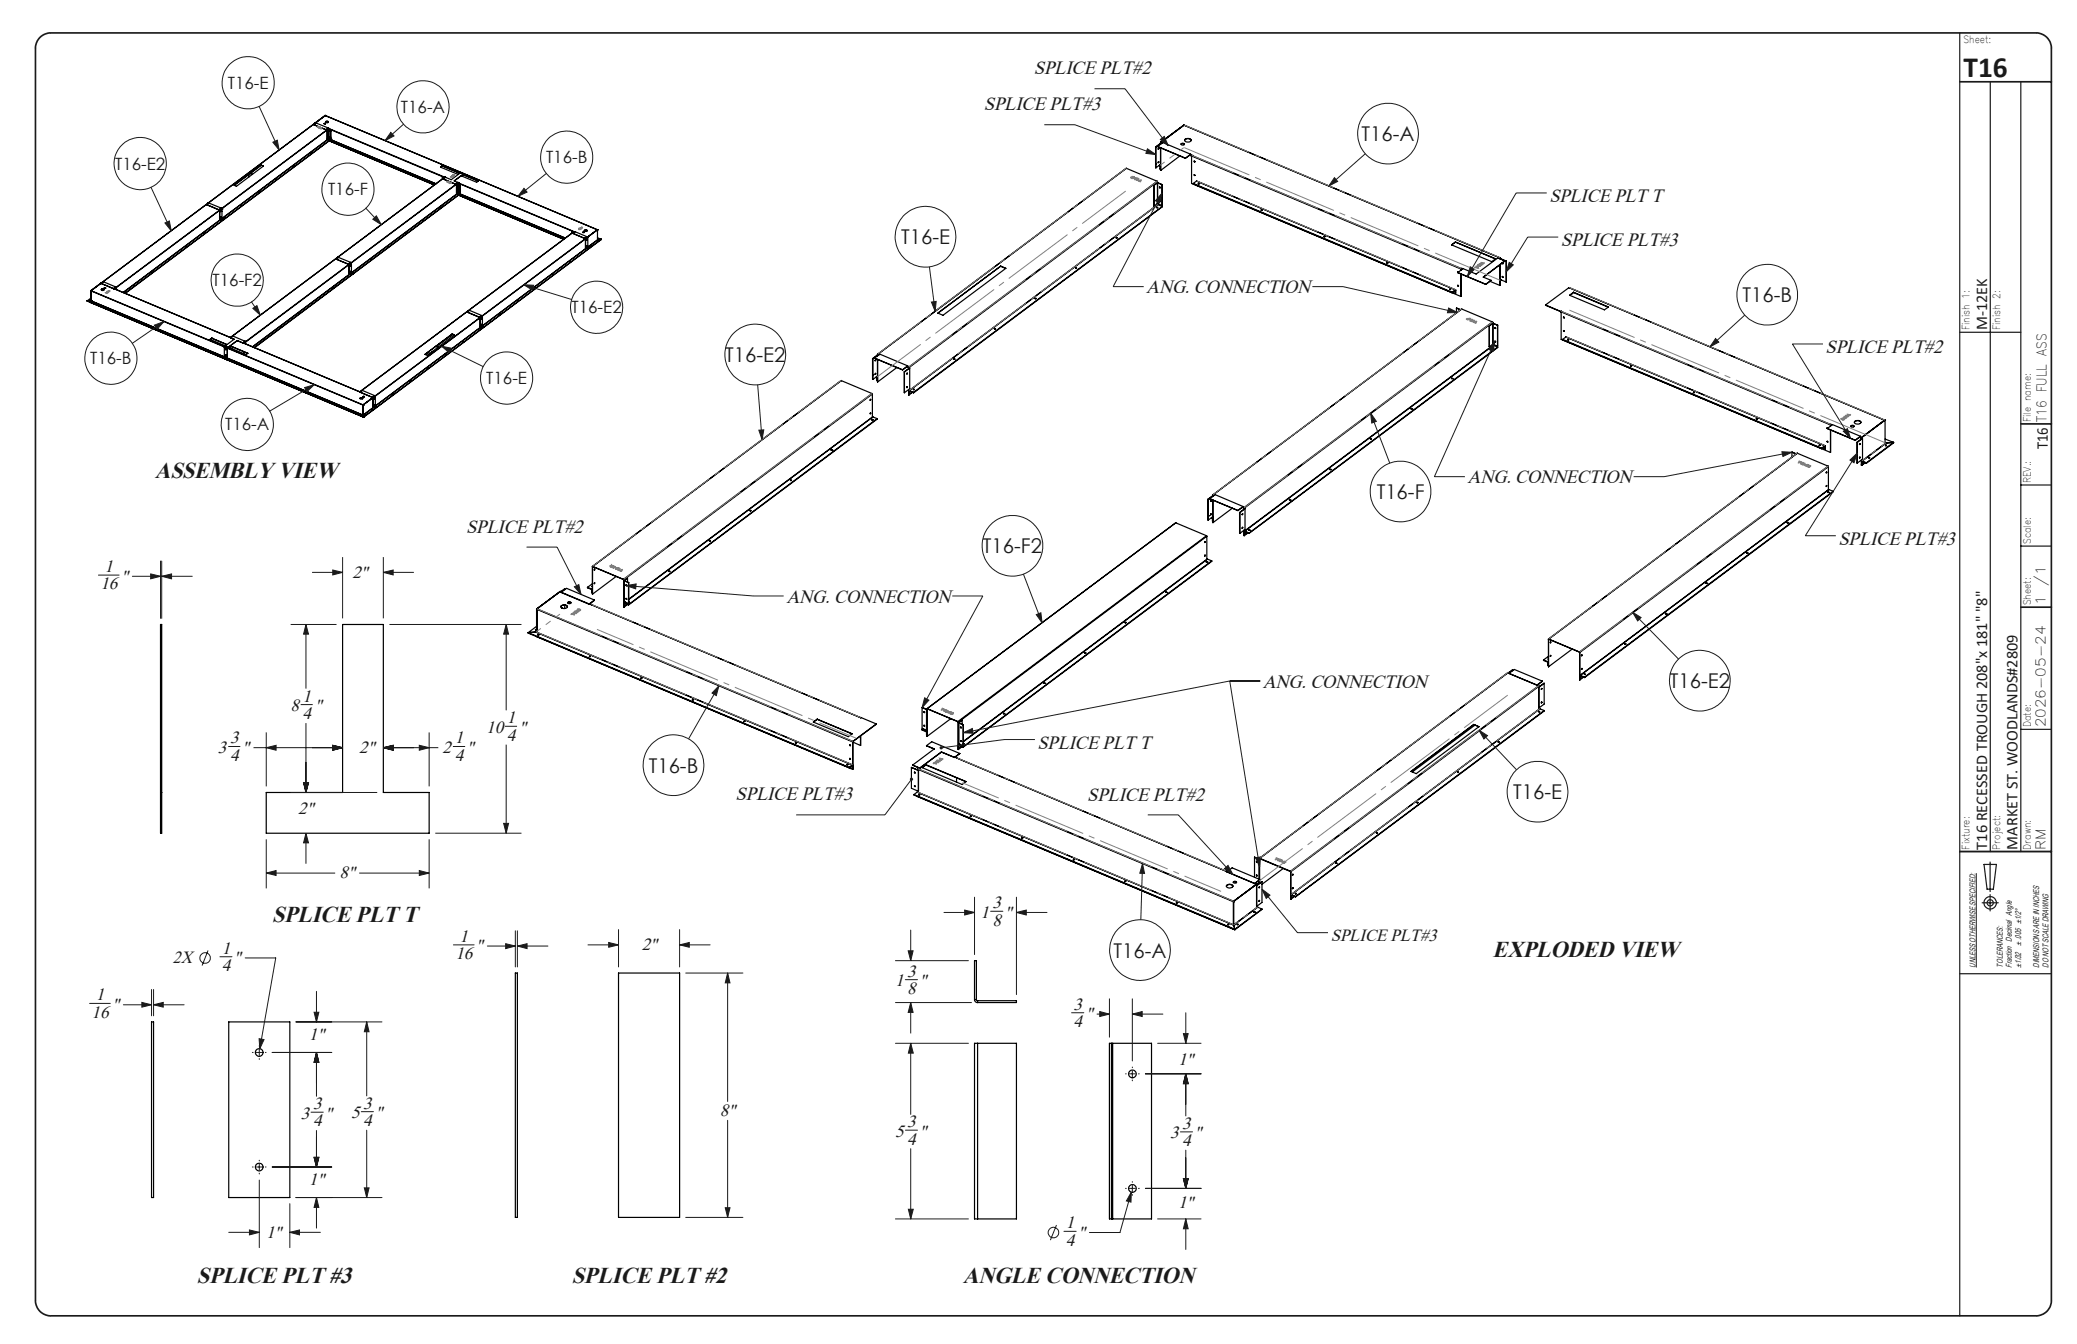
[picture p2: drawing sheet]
<svg xmlns="http://www.w3.org/2000/svg" width="432mm" height="279mm" viewBox="0 0 432 279" stroke-linecap="round" stroke-linejoin="round" font-family="sans-serif">
<defs><g id="words">
<text font-size="6.1" fill="#191924" x="408.2" y="16.1">T16</text>
<g font-size="4.9" fill="#191924">
<text x="32.2" y="99.3">ASSEMBLY VIEW</text>
<text x="56.6" y="191.6">SPLICE PLT T</text>
<text x="310.3" y="199">EXPLODED VIEW</text>
<text x="40.9" y="266.7">SPLICE PLT #3</text>
<text x="118.9" y="266.7">SPLICE PLT #2</text>
<text x="200.2" y="266.7">ANGLE CONNECTION</text>
</g>
<g font-size="4.2" fill="#191924">
<text x="283.1" y="29.3">T16-A</text>
<text x="187.3" y="50.8">T16-E</text>
<text x="362.3" y="62.8">T16-B</text>
<text x="150.8" y="75.2">T16-E2</text>
<text x="286.2" y="103.7">T16-F</text>
<text x="204.4" y="115">T16-F2</text>
<text x="347.1" y="143.1">T16-E2</text>
<text x="134.9" y="160.6">T16-B</text>
<text x="314.6" y="166.1">T16-E</text>
<text x="231.5" y="199.1">T16-A</text>
</g>
<g font-size="4" fill="#191924">
<text x="214.9" y="15.4">SPLICE PLT#2</text>
<text x="204.5" y="23">SPLICE PLT#3</text>
<text x="322.1" y="42">SPLICE PLT T</text>
<text x="324.5" y="51.2">SPLICE PLT#3</text>
<text x="238.3" y="61">ANG. CONNECTION</text>
<text x="379.5" y="73.4">SPLICE PLT#2</text>
<text x="305.1" y="100.5">ANG. CONNECTION</text>
<text x="96.9" y="110.8">SPLICE PLT#2</text>
<text x="382.2" y="113.3">SPLICE PLT#3</text>
<text x="163.5" y="125.3">ANG. CONNECTION</text>
<text x="262.5" y="143">ANG. CONNECTION</text>
<text x="215.7" y="155.6">SPLICE PLT T</text>
<text x="152.9" y="166.4">SPLICE PLT#3</text>
<text x="226" y="166.4">SPLICE PLT#2</text>
</g>
<g font-size="3.7" fill="#191924">
<text x="21.8" y="118.9">1</text>
<text x="20.9" y="122.5">16</text>
<text x="25.2" y="120.9">&quot;</text>
<text x="73.3" y="120.1">2&quot;</text>
<text x="60.4" y="147.8">8</text>
<text x="62.9" y="145.8">1</text>
<text x="62.9" y="149.4">4</text>
<text x="65.4" y="147.8">&quot;</text>
<text x="47.8" y="154.6">3</text>
<text x="94.6" y="154.6">1</text>
<text x="101.1" y="152.3">10</text>
<text x="105.4" y="154">4</text>
<text x="105.4" y="150.3">1</text>
<text x="107.9" y="152.3">&quot;</text>
<text x="45.3" y="156.5">3</text>
<text x="47.8" y="158.2">4</text>
<text x="50.4" y="156.5">&quot;</text>
<text x="74.7" y="156.5">2&quot;</text>
<text x="92" y="156.5">2</text>
<text x="94.6" y="158.2">4</text>
<text x="97.1" y="156.5">&quot;</text>
<text x="62" y="169.3">2&quot;</text>
<text x="70.6" y="182.6">8&quot;</text>
<text x="203.8" y="190.8">1</text>
<text x="206.4" y="188.8">3</text>
<text x="208.9" y="190.8">&quot;</text>
<text x="95.5" y="195.8">1</text>
<text x="99" y="197.8">&quot;</text>
<text x="133.4" y="197.5">2&quot;</text>
<text x="206.4" y="192.4">8</text>
<text x="276.7" y="195.7">SPLICE PLT#3</text>
<text x="35.9" y="200.3">2X</text>
<text x="46.1" y="201.9">4</text>
<text x="46.1" y="198.3">1</text>
<text x="48.6" y="200.3">&quot;</text>
<text x="94.7" y="199.4">16</text>
<text x="188.6" y="203">3</text>
<text x="19.9" y="208">1</text>
<text x="23.3" y="210">&quot;</text>
<text x="186.1" y="205">1</text>
<text x="188.6" y="206.6">8</text>
<text x="191.1" y="205">&quot;</text>
<text x="223.2" y="209.9">3</text>
<text x="19" y="211.6">16</text>
<text x="223.2" y="213.5">4</text>
<text x="225.7" y="211.9">&quot;</text>
<text x="64.2" y="216.3">1&quot;</text>
<text x="244.9" y="221.4">1&quot;</text>
<text x="62.5" y="232.6">3</text>
<text x="65.1" y="230.6">3</text>
<text x="67.6" y="232.6">&quot;</text>
<text x="73" y="232.5">5</text>
<text x="75.5" y="230.5">3</text>
<text x="78" y="232.5">&quot;</text>
<text x="149.7" y="232">8&quot;</text>
<text x="65.1" y="234.2">4</text>
<text x="75.5" y="234.1">4</text>
<text x="186.1" y="236.3">5</text>
<text x="188.6" y="234.3">3</text>
<text x="188.6" y="237.9">4</text>
<text x="191.2" y="236.3">&quot;</text>
<text x="243.3" y="236.7">3</text>
<text x="245.8" y="234.7">3</text>
<text x="245.8" y="238.3">4</text>
<text x="248.3" y="236.7">&quot;</text>
<text x="64.2" y="246.4">1&quot;</text>
<text x="244.9" y="251.1">1&quot;</text>
<text x="55.3" y="257.3">1&quot;</text>
<text x="221.6" y="255.3">1</text>
<text x="224.1" y="257.3">&quot;</text>
<text x="221.6" y="258.9">4</text>
</g>
<g font-size="3.5" fill="#191924">
<text x="47.4" y="18.4">T16-E</text>
<text x="83.4" y="23.4">T16-A</text>
<text x="23.9" y="35.2">T16-E2</text>
<text x="113.5" y="33.9">T16-B</text>
<text x="68.2" y="40.6">T16-F</text>
<text x="44.2" y="59.5">T16-F2</text>
<text x="118.8" y="65.1">T16-E2</text>
<text x="18.8" y="75.7">T16-B</text>
<text x="101.1" y="79.8">T16-E</text>
<text x="46.8" y="89.5">T16-A</text>
</g>
<g font-size="3.4" fill="#191924">
<text x="413.1" y="68.7" transform="rotate(-90 413.1 68.7)">M-12EK</text>
<text x="425.7" y="93.4" transform="rotate(-90 425.7 93.4)">T16</text>
<text x="413.1" y="176.6" transform="rotate(-90 413.1 176.6)">T16 RECESSED TROUGH 208&quot;x 181&quot; &quot;8&quot;</text>
<text x="419.4" y="176.6" transform="rotate(-90 419.4 176.6)">MARKET ST. WOODLANDS#2809</text>
</g>
<g font-size="2.8" fill="#191924">
<text x="425.5" y="87.7" transform="rotate(-90 425.5 87.7)">T16 FULL ASS</text>
<text x="425.2" y="125.8" transform="rotate(-90 425.2 125.8)">1</text>
<text x="425.2" y="121.7" transform="rotate(-90 425.2 121.7)">/1</text>
<text x="425.2" y="151.2" transform="rotate(-90 425.2 151.2)">2026-05-24</text>
<text x="425.2" y="176.6" transform="rotate(-90 425.2 176.6)">RM</text>
</g>
<g font-size="2.1" fill="#191924">
<text x="408.2" y="8.9">Sheet:</text>
<text x="409.5" y="68.7" transform="rotate(-90 409.5 68.7)">Finish 1:</text>
<text x="415.8" y="68.7" transform="rotate(-90 415.8 68.7)">Finish 2:</text>
<text x="422.2" y="87.7" transform="rotate(-90 422.2 87.7)">File name:</text>
<text x="422.2" y="100.4" transform="rotate(-90 422.2 100.4)">REV.:</text>
<text x="422.2" y="113.1" transform="rotate(-90 422.2 113.1)">Scale:</text>
<text x="422.2" y="125.8" transform="rotate(-90 422.2 125.8)">Sheet:</text>
<text x="422.2" y="151.2" transform="rotate(-90 422.2 151.2)">Date:</text>
<text x="409.5" y="176.6" transform="rotate(-90 409.5 176.6)">Fixture:</text>
<text x="415.8" y="176.6" transform="rotate(-90 415.8 176.6)">Project:</text>
<text x="422.2" y="176.6" transform="rotate(-90 422.2 176.6)">Drawn:</text>
</g>
<g font-size="1.7" fill="#191924">
<text x="420.2" y="196.6" transform="rotate(-90 420.2 196.6)">± .005 ±1/2°</text>
<text x="410.7" y="201.1" transform="rotate(-90 410.7 201.1)">UNLESS OTHERWISE SPECIFIED:</text>
<text x="416.4" y="201.1" transform="rotate(-90 416.4 201.1)">TOLERANCES:</text>
<text x="418.3" y="201.1" transform="rotate(-90 418.3 201.1)">Fraction Decimal Angle</text>
<text x="420.2" y="201.1" transform="rotate(-90 420.2 201.1)">±1/32</text>
<text x="424" y="201.1" transform="rotate(-90 424 201.1)">DIMENSIONS ARE IN INCHES</text>
<text x="425.9" y="201.1" transform="rotate(-90 425.9 201.1)">DO NOT SCALE DRAWING</text>
</g>
</g></defs>
<g fill="none" stroke="#191924" stroke-width=".21">
<path d="M227.5 18.5h6.4l9 11.8M31.4 38.9l4.2 9.1M53.9 22.1l4.1 9.1M56.7 29.6l.9-.5 .4 2.1zM81.2 27.5l.7 .8-1.9 .9zM83.9 25.8l-3.9 3.4M108.9 39.2l.7 .7-1.9 .9zM113.6 36.1l-5.9 4.7M217.1 25.9h6.3l16.9 6.2M238.5 30.9l1.8 1.2-2.1-.2zM241.2 29l.8-.6 .9 1.9zM277.4 36.9l.7 .8-1.8 1z"/>
<path d="M283.8 32l-7.5 6.7M34.3 46.4l.9-.5 .4 2.1zM76.1 43.3l3.2 3.4M77.5 45.6l.7-.7 1.1 1.8zM108.9 59.2l2 .1-.2 1zM108.9 59.2l10 3.1M193.2 55.5l1.2 9.2M241.6 40.1l-.5 2.1-.9-.5zM241.6 40.1l-10.2 19.5h6.4M272.8 59.6h6.4l23.8 5.4M305.6 55.5l.9 .5-1.5 1.5zM313.8 54.5l.8 .6-1.5 1.4z"/>
<path d="M321.6 40.1h-6.4l-10.2 17.4M324 49.3h-6.4l-4.5 7.2M32.1 67.6l2-.7-1.4 1.5zM34.1 66.9l-6.6 4.5M52.3 62.8l1.8 2.7M52.6 64.1l.8-.6 .7 2zM65.3 80l-9.2 5.5M91.8 72l2 .4-.4 .9zM91.8 72l8.6 4.2M157.5 80l.9 11.4M193.6 62.8l1-.1-.2 2zM301.2 64l1.8 1h-2.1z"/>
<path d="M310.8 71l-.4 2-.9-.4zM310.8 71l-12.6 28.1h6.4M356.7 70.4l.6 .7-1.8 1zM362.7 65.5l-7.2 6.6M379 71.5h-6.4l12.1 19.6M63.3 80.6l2-.6-1.5 1.4zM157.8 89.4h1l-.4 2zM284.9 85.9l1.2 1.7-.9 .3zM284.9 85.9l4 10.4M370.5 93.9l2 .1-1.8 .9zM372.5 94l-26.5 5.1h-6.4M383.2 89.6l.9-.5 .6 2z"/>
<path d="M384.6 95.6l1.5-1.4-.7 2zM386.1 94.2l-10.8 17.2h6.4M20.5 119.6h4.3M27.5 119.8h5.9M31.3 119.3l2.1 .5-2.1 .5zM33.4 116.6v12M33.6 119.8l2.1-.5v1zM33.6 116.6v12M33.6 119.8h6.4M64.9 119h6.3M69.2 118.5l2 .5-2 .5zM71.2 115.8v12.8"/>
<path d="M79.7 119l2-.5v1zM79.7 115.8v12.8M79.7 119h6.3M109.5 113.7h6.3l5 9.9M212.8 119.3l3.8 10.2M60.4 129.8h9.6M63.6 129.8l.5 2h-1zM63.6 129.8v13.4M81 129.8h27.4M105.2 129.8l.5 2h-1zM105.2 129.8v17.9M119.4 122l.9-.5 .5 2.1z"/>
<path d="M130.2 121.7l2.1-.3-.1 1zM130.2 121.7l26.4 2.2h6.3M198 123.9h6.3l-12.6 23.2M215.4 127.8l1-.4 .2 2.1zM339.4 127.3l1.8 1.1-.7 .7zM339.4 127.3l9.6 9.7M47.4 155.2h2.6M52.7 155.4h18.5M55.4 155.4l2-.5v1.1zM55.4 152.3v11.2M62.5 146.5h2.5M63.6 150.3v14.4"/>
<path d="M69.2 154.9l2 .5-2 .6zM79.7 155.4l2-.5v1.1zM79.7 155.4h11.4M87.2 154.9l2 .5-2 .6zM89.2 152.3v11.2M94.2 155.2h2.5M105 151h2.5M105.2 154.8v18.4M149.5 142.6l-.6 2-.9-.5zM149.5 142.6l-6.3 11M192.2 145.1l.9 .5-1.4 1.5zM200.2 152.3l1.9-.9 .2 1z"/>
<path d="M215.2 153.7h-6.4l-13.1 1.8M255.7 141.6h6.3M255.7 141.6l6.2 38.6M255.7 141.6l-55.5 10.7M307.5 151.8l1.7 1.1-.7 .7zM307.5 151.8l7.8 8.2M55.4 174.5v10.2M60.4 164.7h18M63.1 162.7h1l-.5 2zM63.6 173.2l.5 2h-1zM63.6 173.2v6.4M89.2 174.5v10.2"/>
<path d="M90.5 173.2h17.9M104.7 171.2h1l-.5 2zM189.5 162l-5.5 7.4h-18.5M237.5 179.5l.4 2.1-.9-.1zM237.5 179.5l-.3 11.7M238.6 169.4h6.4l11.3 12.4M261.1 178.3l.9-.1-.1 2zM43.3 197.6l-1.3 3.1M45.7 198.9h2.5M51 199.1h6.3l-3.3 18.9M55.4 181.5l2-.5v1zM55.4 181.5h14.3"/>
<path d="M74.7 181.5h14.5M87.2 181l2 .5-2 .5zM94.3 196.4h4.3M101.3 196.7h5.8M105.1 196.2l2 .5-2 .5zM107.1 193.5v7.5M107.6 196.7l2-.5v1zM107.6 193.5v7.5M107.6 196.7h6.3M122.2 196.4h6.4M126.5 195.9l2.1 .5-2.1 .5zM128.6 193.3v7.7"/>
<path d="M141.3 196.4l2-.5v1zM141.3 196.4h6.3M141.3 193.3v7.7M186.2 199.7h15.1M188.8 197.7h1l-.5 2zM189.3 193.4v6.3M196.3 189.7h6.3M200.6 189.2l2 .5-2 .5zM202.6 186.5v11.9M206 189.4h2.5M211.3 189.7l2.1-.5v1zM211.3 186.5v20.3"/>
<path d="M211.3 189.7h6.4M254.6 180.6l.7-.7 1 1.9zM262.4 184.9l1.6 1.2-.8 .7zM262.4 184.9l7.3 9h6.4M410.9 181.5v19.6M18.6 208.6h4.3M25.6 208.9h5.9M29.5 208.4l2 .5-2 .5zM31.5 205.7v5.5M31.9 208.9l2-.5v1zM31.9 205.7v5.5M31.9 208.9h6.4"/>
<path d="M52.5 218.8h.1M53.3 218.8h1.2M53.9 215.9l1 .2-.9 1.9zM53.9 217.4v.1M53.9 218.2v1.2M55.2 218.8h.1M56.6 218.8h12.4M61.5 212.4h17.9M65.3 210.4h1l-.5 2zM65.8 218.8l.5 2h-1zM65.8 206.1v6.3M65.8 218.8v9.1"/>
<path d="M76.2 212.4l.5 2.1h-1zM76.2 212.4v15.4M142.6 202.3h11.8M151.3 202.3l.5 2h-1zM151.3 202.3v26.7M186.2 208.4h15.8M186.2 216.9h15.1M188.2 203.7h2.5M189.3 208.4l.5 2.1h-1zM189.3 216.9l.6 2h-1.1zM189.3 208.4v6.4M189.3 216.9v14.8"/>
<path d="M222.8 210.5h2.5M228.1 210.8h2.5M228.6 210.3l2 .5-2 .5zM230.6 207.6v8M235.4 210.8l2.1-.5v1zM235.4 207.6v13M235.4 210.8h6.4M240.7 216.9h9M246 214.9h1l-.5 2zM246.5 210.5v6.4M53.9 220.1v.1M64.7 231.2h2.5"/>
<path d="M65.8 235v7.6M75.1 231.1h2.5M76.2 234.9v14.1M151.3 232.9v20.2M188.2 234.9h2.5M189.3 238.8v14.6M234 223.2h.1M234.8 223.2h1.2M235.4 221.8v.2M235.4 222.6v1.3M235.4 224.5v.2M236.7 223.2h.2"/>
<path d="M238.1 223.2h11.6M245.4 235.3h2.5M246.5 223.2l.5 2.1h-1zM246.5 223.2v8.8M246.5 239.1v8M47.6 256.2h6.3M51.9 255.7l2 .5-2 .5zM52.5 242.6h.1M53.3 242.6h1.2M53.9 241.2v.1M53.9 242v1.2M53.9 243.9v.2"/>
<path d="M53.9 245.3v14.1M55.2 242.6h.1M56.6 242.6h12.4M60.3 256.2l2-.5v1zM60.3 250.2v9.2M60.3 256.2h6.3M61.5 249h17.9M65.3 240.6h1l-.5 2zM65.8 249l.5 2h-1zM65.8 249v6.3M75.7 246.9h1l-.5 2.1zM142.6 253.1h11.8"/>
<path d="M150.8 251.1h1l-.5 2zM186.2 253.4h15.1M188.8 251.4h1.1l-.6 2zM219.6 254.7l-1.2 3.1M221.2 256h2.5M234 247.1h.1M234.8 247.1h1.2M235.2 247.8l-.1 2.1-.9-.2zM235.2 247.8l-2.4 8.4h-6.3M235.4 245.6v.2M235.4 246.4v1.3M235.4 248.3v.2"/>
<path d="M236.7 247.1h.2M238.1 247.1h11.6M240.7 253.4h9M246 245h1l-.5 2.1zM246.5 253.4l.5 2h-1zM246.5 253.4v6.4"/>
<circle cx="51.6" cy="17.2" r="5.4"/>
<circle cx="29.2" cy="34" r="5.4"/>
<circle cx="72.3" cy="39.3" r="5.4"/>
<circle cx="87.9" cy="22.2" r="5.4"/>
<circle cx="117.8" cy="32.7" r="5.4"/>
<circle cx="288.6" cy="27.8" r="6.3"/>
<circle cx="49.3" cy="58.2" r="5.4"/>
<circle cx="192.4" cy="49.2" r="6.3"/>
<circle cx="23.1" cy="74.5" r="5.4"/>
<circle cx="105.3" cy="78.6" r="5.4"/>
<circle cx="124" cy="63.9" r="5.4"/>
<circle cx="157" cy="73.7" r="6.3"/>
<circle cx="367.4" cy="61.3" r="6.3"/>
<circle cx="51.4" cy="88.2" r="5.4"/>
<circle cx="210.5" cy="113.5" r="6.3"/>
<circle cx="291.2" cy="102.2" r="6.3"/>
<circle cx="140" cy="159.1" r="6.3"/>
<circle cx="353.4" cy="141.5" r="6.3"/>
<circle cx="319.7" cy="164.6" r="6.3"/>
<circle cx="42.6" cy="199.2" r="1.1"/>
<circle cx="237" cy="197.5" r="6.3"/>
<circle cx="219" cy="256.2" r="1.09"/>
</g>
<g fill="none" stroke="#191924" stroke-width=".25">
<path d="M407.4 6.8v266.7M413.8 17v160M420.1 17v160M407.4 69.1h12.7M420.1 113.5h6.4M420.1 100.8h6.4M420.1 151.6h6.4M407.4 177h19.1M412.5 179.7h2.5l-.6 5.2h-1.3zM413.7 179.2v6.1M412.1 187.7h3.3M413.7 186v3.4"/>
<path d="M407.4 202.4h19.1"/>
<circle cx="413.7" cy="187.7" r=".66"/>
<circle cx="413.8" cy="187.7" r="1.29"/>
</g>
<path d="M8.2 7.9a3.3 3.3 0 0 1 2.3-1.1h412.8a3.2 3.2 0 0 1 3.2 3.2v260.4a3.2 3.2 0 0 1-3.2 3.1h-412.8a3.2 3.2 0 0 1-3.1-3.1v-260.4a3.2 3.2 0 0 1 .8-2.1zM407.4 17h19.1M420.1 88.1h6.4M420.1 126.2h6.4M407.4 177h19.1" fill="none" stroke="#191924" stroke-width=".35"/>
<g fill="none" stroke="#000" stroke-width=".25">
<path d="M51.8 36.3v.5M52.5 36.2l-.5-.1 .5 .2M53.8 40h.1M54.3 34.3l.5 .2M54.3 34.3l-5.6 4.2M54.3 34.3v.1M54.3 34.4l-5.6 4.1M54.3 34.4l.5 .1M54.8 34.5l-5.7 4.2-.4-.2M57.4 37.2l.1 .1zM57.4 37.3h.1M61 34.5h.1z"/>
<path d="M61 34.5h.1M64.6 31.8h.1zM64.7 31.8h.1M65.3 25.9h.1M65.3 25.9l2.5 1.1M65.3 25.9l.4-.3 2.5 1M65.5 25.5v.1M65.5 25.6h.1M65.5 25.6h.2M67.4 25.7l.3 .1zM67.4 25.7h.3M67.4 25.7h.1"/>
<path d="M67.6 24h.1M67.6 24l-2.1 1.5M67.6 24l-46.6 34.9M67.6 24l28.3 11.9M67.6 25.7v.1M67.7 25.4l.2-.2 .4 .2M67.7 25.3l.3-.1a.22 .22 0 0 1 .2 .3 .22 .22 0 0 1-.4 0zM67.8 27h.1M68 27.1h.1M68 29h.1M68 27.1v1.9M68.2 26.7h.1"/>
<path d="M68.2 26.6l-.4 .4M68.2 26.6h.1M68.3 29.1h.1M68.3 26.7v.1M68.3 26.7h.1M68.3 26.7l-44.5 33.3M68.3 26.9h.1M68.3 26.9l-.3 .2M68.3 28.8h.1M68.3 26.8l-44.5 33.2M68.3 28.8l-22.2 16.7M68.3 26.7v2.2"/>
<path d="M68.3 26.7l24.2 10.1M68.3 28.7l-.3 .3M68.3 28.7h.1M68.3 26.8l24.1 10.1M68.4 26.8l-.1 .1M68.4 26.8l.4 .2M68.4 28.7l.4 .2M68.4 28.8l-42.8 32M68.4 28.8l.4 .2M68.4 29.3l21.9 9.2M68.5 29.2l-42.5 31.8M68.5 29.2v.1"/>
<path d="M68.5 29.2l21.8 9.2M68.5 27.2l.1 .1zM68.5 28.4l.1 .1M68.6 27.3h.1M68.5 28.4l.1 .1zM68.6 28.5h.1M68.8 29h.1M68.8 27h.1M68.8 28.9h.1M68.8 29l21.8 9.2M68.8 29l-42.8 32M68.8 27v1.9"/>
<path d="M68.9 29.2l.1 .1zM68.9 29.3h.1M74.5 31.6h.1zM74.5 31.6h.1M80.2 34h.1zM80.2 34h.1M85.8 36.3l.1 .1zM85.8 36.4h.1M91.9 34.5l3.6 1.5M91.9 34.5l-.3 .2 3.6 1.5 .3-.2M91.9 34.5h.1M91.9 34.5l-.3 .2"/>
<path d="M92 36.8l.3 .1M92.1 37.2h.1M92.1 37.2l2.6 1M92.4 36.9l-.4-.1v.4M92.4 36.9h.1M92.4 36.9l-44.5 33.3M92.4 36.9h.2M92.5 36.8l-.1 .1M92.5 36.8v.1M94.7 38.2v.1M94.9 38.4h.1M94.9 38.4v1.9"/>
<path d="M95.1 37.9h.1M95.1 37.9l-.4 .3M95.2 38v.1M95.2 38l-22.3 16.7M95.2 38h-.1h.1M95.2 38h.1M95.2 38.2h.1M95.2 38.1l-44.5 33.2M95.2 38v2.1M95.2 38l24.1 10.2M95.2 38.2l-.3 .2M95.2 38.1l24.1 10.1"/>
<path d="M95.2 38.1v.1M95.2 38.1v1.9M95.2 38.2l.4 .1M95.4 38.5l.1 .1M95.4 39.8h.1M95.5 39.8h.1M95.4 38.5l.1 .1zM95.5 38.6h.1M95.6 38.3v1.9M95.9 35.9h.1M95.9 35.9l28.3 11.9M95.9 35.9h-.1"/>
<path d="M96.2 36.4h.1M96.3 36.3l-.3 .3 3.1 1.3 .3-.3M96.3 36.3l3.1 1.3M96.3 36.3h.1M96.3 36.3l-.3 .3M96.3 36.2l-.6-.3-1.9 1.5-1.2-.5-.5 .3M96.3 36.2l-1.9 1.4 .7 .3M96.3 36.2h.1M234.1 35h.1M234.2 35l-51.8 38.7M234.2 35l6.4 2.7M239.9 38.5v4.4"/>
<path d="M239.9 38.5h.1M240.2 34h.1M240.2 34.1h.1M240.2 30.6h.1M240.2 30.6l1.1-.8-1 .8M240.2 30.6l.1 4.3M240.3 30.6v4.3M240.6 37.7v.1M240.6 38h.1M240.6 37.7l-51.7 38.6M240.6 38l-.7 .5M240.6 37.8l-51.7 38.6"/>
<path d="M240.6 37.8v4.8M240.7 38h-.1M240.7 30.4v.1M240.7 38l.9 .4M240.7 30.4l5.8 2.5M240.7 30.4l1.1-.8 5.7 2.5M240.8 33.7h.1l-.1 .1zM240.8 30.8v.2zM240.8 30.8v.2M240.8 33.6l.1 .1M240.9 33.7l-.1 .1M241 34.4l.1 .1"/>
<path d="M241.1 38.9l.1 .2zM241.1 34.3v.1M241.1 38.8l.1 .2M241.1 34.4l.2 .1h-.1M241.1 34.5h.1M241.1 34.4v.1M241.2 34.5l.1 .7M241.3 35.3v.1M241.3 29.7h.1M241.3 35.3h.1M241.3 29.7v.3M241.3 30.7v4.6"/>
<path d="M241.3 34.2l-1 .7M241.3 34.3l-.2 .1M241.3 29.6v.1M241.3 29.6l.3 .1M241.3 29.6v.4M241.3 30.8v4.5M241.3 29.7l.2 .1M241.6 38.4v4.3M245.3 32.4l-4 2.9M245.5 29.9a.3 .3 0 0 1 .4-.2 .3 .3 0 0 1 .2 .4l-.4 .1zM245.5 30l.2-.2 .5 .2M246.1 26h.1"/>
<path d="M246.1 26l-4.8 3.6M246.1 26l65.7 27.6M246.2 26h-.1M246.2 29.9v.2M246.4 29a.72 .72 0 0 1 .7-.2 .72 .72 0 0 1 .5 .5 .89 .89 0 0 1-1.3-.2zM246.4 29l-.1 .2M246.4 29a.96 .96 0 0 1 1.2 .2M246.5 32.9h.1M247.3 32.3l.4 .2M247.4 32.2l.4 .2M247.4 32.2l.3 .1M247.5 32.1l-1 .8"/>
<path d="M247.5 32.1h.1M247.7 32.3v5.8l56 23.5M247.7 32.4l56 23.5M247.8 32.3h.1M247.8 32.3l-.1 .1M247.8 32.3l56 23.5M247.8 32.3h-.1M248.1 38.1v.1M248.1 38.1l53.8 22.6M248.3 33.5l.1 .2M248.3 36.3l.1 .2M248.7 37.6h.1"/>
<path d="M248.7 37.6l53.9 22.7M248.7 37.6l-.6 .5M249.1 38.2h.2zM249.1 38.2h.2M21 58.9h.1M21 58.9l-2.1 1.5M21.1 58.9h.1M21.1 58.9l2.5 1.1M21.1 58.9l.5-.3 2.5 1.1M21.7 59.9h.3M23.6 60h.2M24.1 59.7h.1"/>
<path d="M24.1 59.7l-.5 .3M24.2 59.9v.3M27.8 59.3h.1zM27.9 59.3h.1M31.5 56.6h.1M35.1 53.9h.1M38.7 51.2h.1zM38.8 51.2h.1M42.4 48.4h.1zM42.4 48.5h.1M43 42.5l.5-.3 2.5 1.1M43 42.5l2.5 1.1"/>
<path d="M43 42.5v.1M43.3 42.2h.1M43.3 42.2l.1 .1M43.3 42.2l-24.4 18.2M45.6 43.8l.1 1.9M45.6 43.8h.1M45.7 43.8v1.9M45.9 43.9h.1M45.9 45.2h.1M45.9 45.1v.1zM45.9 43.3l.2 .2M45.9 45.1v.1"/>
<path d="M46 43.3l-.5 .3M46 45.7h.1zM46 45.8h.1M46.1 45.5l.4 .2M46.1 45.8h.1M46.1 45.4v.1M46.1 43.5h.1M46.1 43.5l-.5 .3M46.1 43.5l-.4 .3M46.1 43.5v1.8l-.4 .4M46.5 45.4h.1zM46.5 45.4h.1"/>
<path d="M46.6 45.4h.1M50.1 42.7h.1M50.2 42.7h.1M69.3 59.8h.1M69.4 59.8h.1M69.9 53.9h.1M69.9 53.9l2.5 1M69.9 53.9l.5-.4 2.5 1M70.2 53.5h.1M70.2 53.5l.1 .1M72.6 55.1h.1M72.8 56.5h.1"/>
<path d="M72.8 55.3h.1M72.8 56.4v.1M72.8 55.2h.1M72.8 55.2v.1M72.8 54.6l.1 .1M72.9 57h.1zM72.9 54.5l-.5 .4M72.9 54.5v.1M72.9 57h.1M72.9 54.7h.1M73 54.7v.1M73 56.7v.1"/>
<path d="M73 54.7l-22.3 16.7M73 57h.1M73.1 54.8v1.8l-.5 .4v-1.9M73.1 54.8l-.5 .3M73.4 56.7h.1M73.4 56.9v.1M77 54h.1M77.1 54h.1M80.6 51.3h.1M80.7 51.3h.1M84.3 48.5h.1M87.9 45.8h.1"/>
<path d="M88 45.8h.1M91.5 43.1h.1zM91.5 43.1h.1M91.6 43.1h.1M95.1 40.4h.1zM95.2 40.4h.1M95.2 40.1h.1M95.2 40l-.3 .3M95.2 40.1l-22.2 16.7 .4 .1M95.2 40l.4 .2M95.3 40.1l-42.8 32M95.3 40.1l.4 .2"/>
<path d="M95.3 40.6l21.9 9.1M95.4 40.6l21.8 9.1M95.7 40.3l21.8 9.2M95.7 40.3l-42.8 31.9M95.8 40.5h.1M95.8 40.6h.1M101.4 42.9h.1zM101.5 42.9h.1M107.1 45.3h.1M111.2 59.8h.1zM111.2 59.8h.1M112.7 47.6l.1 .1z"/>
<path d="M112.7 47.7h.1M114.8 57.1h.1zM114.8 57.1h.1M114.9 57.1h.1M118.4 54.4h.1zM118.4 54.4h.1M118.5 54.4h.1M118.9 48.1h.1M118.9 48.1v.4M118.9 48.1l.3 .1M119.1 48.5h.1M119.1 48.5l2.5 1.1"/>
<path d="M119.1 48.5l.4-.3 2.5 1M119.3 48.2l-22.3 16.6h.2M119.3 48.2h.1M119.3 48.2l-44.5 33.3M119.3 48.2h.2M121.1 48.3h.4M121.2 48.3h.3l-.3 .1zM121.5 48l.2-.2 .4 .2M121.5 47.8h.1a.21 .21 0 0 1 .3-.1 .21 .21 0 0 1 .1 .3 .21 .21 0 0 1-.3 .1l-.2-.1zM121.6 49.6h.1M121.7 49.7h.1M121.7 49.7v1.9"/>
<path d="M121.7 51.6h.1M122 49.8l-.1 .1M122 51l-.1 .2zM122 51.1h-.1M121.9 51.1h.1M122 49.8v.2zM122 49.2l.1 .1M122 49.2h.1M122 49.2l-.4 .4M122.1 51.7h.1M122.1 49.3v.1M122.1 49.3h.1"/>
<path d="M122.1 49.4h.1M122.1 51.3v.1M122.2 51.4l-46.7 34.9M122.2 51.4l.4 .2M122.2 49.4h.1M122.2 49.4l-.5 .3M122.2 49.4v1.9l-.5 .3M122.6 51.6l-22.3 16.6M122.6 51.6l-44.6 33.3M122.6 51.6h.1M122.8 51.1h.1M122.8 51.2h.1"/>
<path d="M124.2 47.8h.1M124.2 47.8l-24.4 18.2M124.2 47.8l-2.1 1.5M124.2 49.4l.8 .3M124.2 47.8l-48.7 36.4M124.2 47.8v2M124.2 49.8h.1M124.2 49.8l-2 1.6M124.2 50h.2zM124.2 50h.1M124.3 49.8h.1M124.3 49.8h-.1"/>
<path d="M124.3 50h.1M124.3 49.8l-2.1 1.6M125 49.7l-.8 .1M125 49.7l-2.4 1.9M208 55.3v.1M208 55.4l-13 9.7M208 55.4l1.1 .4M223.6 55.7h.2zM223.6 55.8h.2M232.1 49.5h.1M232.2 49.5h.1M239.9 42.8v.1"/>
<path d="M240.5 43.2h.1M240.6 42.3h.1M240.6 43.2h.1M240.6 42.3l-.7 .6M240.7 42.5h.1M240.7 42.5l-51.7 38.7M240.7 42.3l.9 .4M240.7 42.5l-51.6 38.7M240.7 42.5l.9 .4M241.1 41.7l.1 .1M241.6 42.9l-51.7 38.7M241.6 42.9l-51.7 38.8"/>
<path d="M262.2 43.7h.2M275.2 49.1l.3 .1zM275.3 49.2h.1M288.3 54.6l.2 .1zM288.4 54.7h.1M301.8 50.9l.8-.6 8.3 3.5-.8 .6zM302.6 50.3h.1M302.6 50.3l8.3 3.5M302.6 50.3l-.8 .6M303.1 56.5v.1M303.1 59.3l.1 .2M303.1 56.7l5.8 2.4"/>
<path d="M303.2 56.6l-.1-.1v.2M303.7 55.9v.3M303.7 57v4.6M303.7 55.9h.1M303.7 55.8l.3 .2M303.7 55.9l.3 .1M303.7 55.8v.4M303.7 56h.2M303.8 55.8h.1M303.8 55.8h-.1M308.9 59.1h.1M309.8 58.5l2 .8"/>
<path d="M310 58.3l-1.1 .8M311.8 53.6v.1M311.8 53.6h.1M311.8 53.6l-.2 .1M311.8 59.3h.1M311.9 53.6v.2M311.9 55v4.3M311.9 53.6l-.1 .1M311.9 53.7l1.3 .6M311.9 58.1l1.2 .5M311.9 58.2v.1M311.9 58.3v.1"/>
<path d="M311.9 58.3h.1M311.9 58.4v.7M312 58.2l-.1 .1M312.1 58.2l-.2 .1M312.3 54.6l.2 .3-.2-.2M312.3 54.6l.2 .2M312.3 57.5l.2 .1M312.8 54.2l-1.4-.6-4.5 3.4-2.7-1.2-1.1 .9M312.8 54.2l-4.4 3.4 1.6 .7M312.8 54.2l-4.4 3.4M313.2 54.3h-.1M313.2 54.3l-.1 4.3"/>
<path d="M313.2 58.6h-.1M326.2 59.8l65.6 27.5M326.2 59.8l-4.9 3.6M326.2 59.8h.1M18.1 62.5l57.5 24.2M18.1 62.5l28.7 12.1M18.8 62.3h.1zM18.8 62.3h.1M18.8 62.5h.1M18.8 62.5l28.4 11.9M18.9 62.5h.1M18.9 62.5h-.8"/>
<path d="M18.9 60.5h.1M18.9 60.5v2M18.9 62l-.8 .5M18.9 62.4l-.1 .1M18.9 62.9h.1M18.9 60.4v.1M18.9 60.5l56.6 23.7M18.9 60.4h.1M18.9 60.4l28.3 11.9M19 62.7l.1 .1zM19 62.8h.1M21.1 60.2l.1-.1a.23 .23 0 0 1 .4 0 .23 .23 0 0 1-.1 .3 .23 .23 0 0 1-.3 0z"/>
<path d="M21.1 60.1h.3l.2 .2M21.1 60.1v.2M21.2 60.3v.1M21.2 60.3h.1M23.6 64.7h.1zM23.6 64.7h.1M23.6 60h.1M23.8 60h.1M23.8 60l24.1 10.2M23.9 60.1l.3-.2zM28.2 66.6h.1zM28.2 66.6h.1"/>
<path d="M32.9 68.6h.1M32.8 68.6h.1M37.5 70.5h.1M42.1 72.4h.1zM42.1 72.5h.1M43.7 70.6l.3-.3 3.1 1.3-.3 .3zM44 70.3h.1M46.6 72.2l.6 .3M46.6 72.2v1.8l.6 .3M46.6 72.2l.7 .3M46.7 74.3l.1 .1zM46.7 74.4h.1"/>
<path d="M46.7 72l.7 .2M46.7 72h.1M46.8 74.6h.1M46.8 74.6l28.8 12.1M46.9 73.8l.1 .1zM46.9 73.8h.1M46.9 72.6l.1 .1M46.9 73.8l.1 .1M46.9 72.6l.1 .1zM46.9 72.6h.1M47 72.7h.1M47 73.9h.1"/>
<path d="M47.1 74.4l28.4 11.9M47.1 74.4l-.3 .2M47.1 74.4h.1M47.2 72.3v.1M47.2 74.8h.1M47.2 74.3v.1M47.2 72.3l28.3 11.9M47.2 74.8l28.3 11.9M47.2 72.5v1.8M47.2 72.5h.1M47.3 74.6h.1zM47.3 72.5l-.1 1.8"/>
<path d="M47.3 74.6h.1M47.3 72.2l-.1 .1M47.4 72.2h.1M47.6 72.2l.3-.2 3.6 1.4M47.9 70.2h.1M47.9 71.9v.5M47.9 71.9l3.6 1.5-.3 .3-3.6-1.5M47.9 71.9l-.3 .3M48 70.2l.7 .4M48 70.2l.5-.3 2.4 1M48 70.2v.1M48.5 72.2l-.3 .3"/>
<path d="M48.7 70.5l-2 1.5M49.3 70.8h.1M49.3 70.8l1.2 .5M49.3 70.8l-1.9 1.4M50.5 71.3h.1M50.6 71.3h.1M50.7 71.3l24.1 10.2M50.7 73.1v.4M50.7 71.3h.1M50.9 70.9h.1M50.9 70.9l-.4 .4M51 71.2v.3"/>
<path d="M51 71.2l-.2 .2M51.9 76.6h.1zM51.9 76.6h.1M54.8 70.6h.1M56.5 78.5h.1zM56.5 78.5h.1M58.4 67.9h.1M58.5 67.9h.1M62 65.2h.1M62.1 65.2h.1M65.6 62.4h.1zM65.7 62.5h.1"/>
<path d="M85.3 79.2h.1M88.4 73.7l5.6-4.2 .4 .1-5.6 4.3zM88.9 76.5h.1M88.9 73.2l.5 .2M89 76.5h.1M89 73.3l-.5 .4M89.9 73.1h.1M89.9 73.1h-.1M90.6 72l.5 .2M92.5 73.7h.1zM92.5 73.8h.1M92.6 73.8h.1"/>
<path d="M94 69.5h.1M94 69.5l.4 .2M94.1 69.5l-3.4 2.5M96.2 71h.1M97.2 64.9l.4-.4 2.5 1.1M97.2 64.9l2.5 1.1M97.2 64.9h.1M99.7 65.9v.1M99.7 65.9l.1 .1M99.8 68.3h.1M99.8 66.1v1.9M99.8 66.1h.1"/>
<path d="M99.8 66h.1M99.9 68.1h.1M99.9 68.3h.1M99.9 66l-22.3 16.7M99.9 66v.1M99.9 67.9v.2M99.9 68.1l.4 .1M99.9 68.1l-24.4 18.2M100.1 67.5h.1M100 66.2v.1M100 66.3h.1M100 67.5h.1"/>
<path d="M100 66.2v.1zM100.1 65.6l-.4 .3M100.1 65.6h.1M100.3 67.9l.1 .1zM100.3 68h.1M100.3 65.8v1.8l-.5 .4M100.3 68.2v.1M100.3 65.8l-.5 .3M103.9 65.3h.1M104 65.3h.1M107.5 62.5h.1zM107.5 62.5h.1"/>
<path d="M107.6 62.5h.1M174.9 79.1l-51.7 38.7M174.9 79.1l6.4 2.7M181.4 78h.1M181.4 78.1h.1M181.4 74.5l.1 4.4M181.4 74.5l.1 .1M181.5 74.6v4.3M181.8 74.4l1.1-.8 5.8 2.5M181.8 74.4l5.8 2.5M182 77.6v.2zM182 74.8l-.1 .2"/>
<path d="M182 77.6l-.1 .2M182.1 78.4l.2 .1M182.2 78.3l.1 .1M182.3 78.5h.1M182.3 78.4l.1 .1h-.1M182.3 78.4v.1M182.3 78.5l.1 .7M182.4 73.7v.3M182.4 74.7l.1 4.7M182.4 73.7h.1M182.4 73.8l-.9 .8M182.4 78.2l-.9 .7"/>
<path d="M182.4 73.8l-1 .7M182.4 78.3l-.1 .1M182.5 73.7h.1M182.5 74.8v4.6M182.5 73.7h-.1M182.5 73.7l.2 .1M182.5 73.7v.2M186.4 76.4l-3.9 3M187.6 76.9h.1M188 77.3v4.3M188 77.3h.1M188.5 76.2l.4 .2"/>
<path d="M188.6 77.6v.2zM188.6 77.6l-.1 .2M188.6 76.2l.3 .1M188.6 77.6h.1M188.7 76.1l-1.1 .8M188.9 76.3v.1M188.9 76.4h.1M188.9 76.4v.2M189.1 76.5l-1.1 .8M189.1 76.5v4.3l-1.1 .8M195 65.1l13-9.8 1.1 .5-13.1 9.7zM198.3 74.7h.2"/>
<path d="M198.5 74.7h.1M206.8 68.3h.2zM206.8 68.4h.1M215.2 62.1h.2M301.4 60.1l.2 .1h-.2zM301.4 60.2h.2M301.8 78.6l.2 .1h-.2zM301.8 78.7h.1M301.9 78.7h.1M302 60.7l.6 .3M302.5 60.4h.1M302.5 60.3h.1"/>
<path d="M302.5 60.3l-.6 .4M302.5 60.3v.1M302.5 60.4l-.6 .5v-.2M302.6 60.4v.6M302.6 60.3v.1M302.6 60.3v.7M302.8 64.1v.9M302.8 64.1l.9 .3M302.8 64.1l.8 .3M303.9 64.2l-51.7 38.7M303.9 64.2l6.4 2.7M309.6 67.7v4.4"/>
<path d="M309.6 72.1h.1M310.2 72.4h.2M310.3 66.9v.1M310.3 66.9l-51.7 38.7M310.3 67.2h.1M310.3 67.2l-.7 .5M310.3 67l-51.6 38.7M310.3 67v4.8M310.4 72.4h.1M310.4 71.6l-.8 .5M310.4 67.2v4.4M310.4 67.2l.9 .4"/>
<path d="M310.4 71.6l.9 .4M310.4 67.2h-.1M310.4 67.2h.1M310.4 67.2l1 .4M310.5 71.8l-51.8 38.6M310.5 71.8l-51.7 38.6M310.5 71.8l.9 .3M310.8 68.1l.1 .2zM310.8 68.1l.1 .2M310.8 70.9l.1 .2M311.3 67.6v4.4M311.4 72.1l-51.7 38.7"/>
<path d="M311.4 72.1l-51.7 38.8M311.4 67.6l-.1 4.4M311.4 67.6h-.1M321.3 63.4l3.2 1.4M324.5 64.8h.1M324.6 64.8v5.8l55.9 23.5M324.6 64.8l55.9 23.5M324.6 64.7v.1M324.6 64.7l56 23.5M324.6 64.7l-.1 .1M324.9 70.6l53.8 22.7M324.9 70.6l53.8 22.6"/>
<path d="M325.1 65.9l.1 .2M325.1 68.7l.1 .2M325.5 70.1l53.9 22.5M325.5 70.1l-.6 .5M325.5 70.1l53.8 22.6M326 70.6h.1l-.2 .1zM326 70.7h.1M326.8 61.1h.1M326.8 61l-.1 .1M327.1 60.7l7.3 3.1-.8 .6-7.3-3M327.1 60.7l-.8 .7M327.1 60.7v.1"/>
<path d="M327.1 60.8l7.2 3.1M327.1 60.8l-.7 .6M339 76.1h.2M61.1 80.5h.1M61.1 80.4h.1M65.8 82.4h.1M70.3 84.3h.1zM70.4 84.3h.1M74.8 81.5h.1M74.8 81.5h.1h-.1M74.8 82.8l.2-.1 .4 .1M74.9 82.8l.2-.1a.22 .22 0 0 1 .3 0 .22 .22 0 0 1-.1 .3 .22 .22 0 0 1-.3 0z"/>
<path d="M74.9 81.5l.5-.3 2.5 1M74.9 81.5l2.5 1.1M74.9 81.5v.1M75 86.2l.1 .1zM75 86.3h.1M75.5 86.3h.1M75.5 86.7h.1M75.5 82.5h.2M75.5 84.2h.1M75.5 84.2v2.1M75.5 86.3l.1 .4M75.6 86.7h.1"/>
<path d="M75.8 86.3h.1M75.9 86.3h.1M77.3 85.1h.1zM77.3 85.2h.1M77.4 82.6h.1M77.4 85.2h.1M77.4 82.5l.2 .1M77.5 82.6h.1M77.5 84.6h.1M77.5 82.8h.1M77.5 82.6l.1 .1M77.5 82.6l-2 1.6"/>
<path d="M77.5 82.8v1.8M77.6 82.6h.1M77.6 82.7h.1M77.6 82.7l-2.1 1.5M77.6 84.6l.4 .3M77.8 84.2h.1M77.8 82.9h.1M77.8 84.1h.1M77.8 84.1v.1M77.8 82.9v.1M77.9 82.2h.1M77.9 82.2l-.5 .4"/>
<path d="M78 84.6h.1zM78 84.6h.1M78 82.4h.1M78 82.4v1.9l-.5 .3M78 82.4l-.5 .4M78 84.9l-2.4 1.8M78.1 84.6h.1M81.6 81.9h.1zM81.6 81.9h.1M81.7 81.9h.1M164.4 99.8h.2zM164.5 99.9h-.1"/>
<path d="M164.5 99.9h.1M172.8 93.6h.2M173 93.6h.1M180.9 85.9l.1-.1-.1 .2zM181 83l-.1 .2M181 85.8l-.1 .2M181.2 87.2h.2zM181.2 87.3h.2M181.3 81.8l.1 .1M181.3 81.8l-51.7 38.6M181.4 81.9l-51.7 38.6M181.4 81.9v4.8"/>
<path d="M181.4 87.3h.1M181.5 86.7l-50.8 37.9M181.5 86.7l.9 .3M182.4 87l-51.7 38.7M182.4 87l-51.7 38.8M188.6 80.4v.2zM188.6 80.4l-.1 .2M188.6 80.4h.1M188.9 82.1h.1M188.9 81.9l.1 .1M188.9 81v1.1M189.1 81.2l-.1 .1"/>
<path d="M189.1 81.3h-.1M189.1 81.3l.8 .4M189.1 81.2l-.1 .8M189.1 81.2l.8 .4M189.6 81.5l-.6 .5M189.7 81.6l-.8 .5M189.9 80.9l.2 .1zM189.9 81h.2M189.9 81.6v.1M276.5 97.6h.1M276.6 97.6h.1M285.1 91.3h-.2"/>
<path d="M285.1 91.3h.1M293.3 84.9l.2 .1zM293.4 85h.1M293.5 85h.1M352.1 81.6h.1M365.1 87l.2 .1zM365.2 87.1h.1M372.5 94l.9 .3M372.5 94l.9 .4M372.5 94v1M373.7 94.2l-51.8 38.7M373.7 94.2l-51.7 38.7"/>
<path d="M373.7 94.2l6.3 2.7M378.2 92.6h.2M378.7 93.2v.1M378.8 93.2l.6 .2M379.3 92.8h.1M379.3 92.7h.1M379.3 92.7l-.6 .5M379.3 92.7l.1 .7M379.3 92.8l-.6 .5M379.4 92.7v.1M379.4 92.7v.7M379.7 98.1h.1l-.1 .2z"/>
<path d="M379.7 98.1v.2M379.9 88.9v.1M379.9 91.7l.1 .2M379.9 89.1l5.8 2.4M379.9 89.1l1.1-.8 5.8 2.4M380 89h-.2l.1 .1M380 96.9l.1 .1M380 96.9l-51.6 38.6M380.1 97l-51.7 38.6M380.1 97v4.8M380.5 88.3h.1M380.5 88.3l.3 .1"/>
<path d="M380.5 88.3v.3M380.6 88.2l-.1 .1M380.6 88.2h.1M380.6 89.4l-.1 4.7M380.6 94l-.1 .1M380.6 88.4h.1M384.8 88.5a.3 .3 0 0 1 .4-.1 .3 .3 0 0 1 .1 .4h-.3zM384.8 88.6l.2-.1 .4 .1M385.5 87.8a.85 .85 0 0 1 1.4 0M385.6 87.6a.77 .77 0 0 1 1.3 .3 .83 .83 0 0 1-1.4-.1zM385.7 91.5h.1M386.1 91.9v.1"/>
<path d="M386.1 91.9v4.4M386.1 92v4.3M386.6 90.9l.4 .2M386.6 92.3l.1-.1-.1 .2zM386.6 90.8l.4 .2M386.7 92.2l-.1 .2M386.7 95l-.1 .2M386.8 90.7l-1.1 .8M387 91h.1M387 96.7h.1M387 91v.3M387 95.6v1.1"/>
<path d="M387 90.9v.2M387 90.9h.1M387 91.1v.1M387 96.5l.1 .1M387.1 90.9l-.1 .2M387.1 96v.6M387.1 95.8v.2M387.1 95.9v.1M387.1 95.8l.9 .4M387.1 95.8v.1M387.1 95.9l.9 .4M387.2 91.2l-1.1 .8"/>
<path d="M387.2 91.2v4.3l-1.1 .8M387.2 91.2l-1.1 .7M387.7 96.2l-.6 .4M387.8 96.2l-.7 .5M388 96.2v.1M388.5 95.2h.2zM388.5 95.2h.2M391.8 87.3h.1M391.8 87.3l.1 .1M391.8 87.3l-4.8 3.7M391.9 87.4v4.8M391.9 87.4l-4.8 3.5"/>
<path d="M391.9 91.3l1.8 .7M391.9 92l.1 .1M391.9 92.2h.1M391.9 92.2l-4.9 3.6M391.9 92.1v.1M391.9 92.1l.1 .1M392 92.1h.1M392 92.5l.2 .1h-.2zM392 92.6h.1M392 92.1h-.1M392 92.2h.1M392 92.2l-4.9 3.6"/>
<path d="M393.7 92l-1.8 .1M393.7 92l-5.7 4.3M393.7 92l-5.7 4.2M123.2 117.8v5.7M123.2 117.8h.1M123.2 117.8l6.4 2.6M123.2 117.8l6.4 2.7M123.6 118.4v.1zM123.6 118.3l-.1 .2M128.1 119.8l-4.9 3.7M139.1 118.8h.1M147.5 112.5h.1"/>
<path d="M147.6 112.5h.1M155.9 106.2h.2M244.4 108.7h.1M244.4 108.7l-51.7 38.6M244.4 108.7l6.4 2.7M250.5 112.6l-.1 .2zM250.5 112.6l-.1 .2M250.5 115.4l-.1 .2M250.8 116.8h.2zM250.8 116.8h.1M250.8 111.4l.1 .1M250.8 111.4l-51.7 38.6"/>
<path d="M250.9 111.5l-51.7 38.6M250.9 111.5v4.8M250.9 116.8h.1M251 116.2l-50.7 37.9M251 116.2l.9 .4M251 116.2l-50.7 38M251.1 107.2h.1M251.1 107.3h.1M251.1 103.8l.1 4.3M251.1 103.8l1-.7-.9 .7M251.1 103.8h.1M251.2 103.8v4.3"/>
<path d="M251.5 103.7l1.1-.9 5.8 2.5M251.5 103.7l5.9 2.5M251.5 103.7h.1M251.7 106.9h.1l-.1 .2zM251.7 104.1v.1M251.7 106.9v.1M251.7 104v.1M251.8 107.6l.2 .1M251.9 116.6l-51.7 38.7M251.9 107.6h.1M252 107.7h.1M252 107.6l.1 .1"/>
<path d="M252 107.6v.1M252.1 107.7v.7M252.1 102.9v.3M252.1 104l.1 4.7M252.1 102.9h.1M252.1 107.5l-.1 .1M252.1 107.4l-.9 .7M252.2 102.9h.1M252.2 104v4.7M252.2 102.9h-.1M252.2 102.9l.2 .1M252.2 102.9v.3"/>
<path d="M256.2 105.7l-4 3M257.4 106.1v.1M257.7 106.5l.1 .1M257.7 106.5l.1 4.4M257.8 106.6v4.3M258.3 105.5l.3 .1M258.3 109.6v.2zM258.3 106.8l.1 .1-.2 .1zM258.3 105.4l.3 .2M258.3 106.8l-.1 .2M258.3 109.6l-.1 .2M258.4 105.3l-1 .8"/>
<path d="M258.4 105.3l-1 .9M258.6 105.6l.1 .1M258.6 105.6v.1M258.6 105.6h.1M258.6 105.7h.1M258.6 110.2l.1 1.2M258.6 105.7v.2M258.7 111.1l.1 .1M258.7 105.7v.1M258.7 110.2v1.2M258.8 110.5h.1M258.8 110.4l-.1 .1 .1 .1"/>
<path d="M258.8 110.5l.9 .4M258.8 110.4v.8M258.8 110.4l.9 .4M258.8 110.5v.1M258.8 105.7l-1 .9M258.8 105.7v4.4l-1 .8M258.8 105.7l-1.1 .8M259.3 110.7l-.5 .5M259.4 110.8l-.7 .6M259.6 110.2h.2zM259.6 110.2h.2M259.7 110.8v.1"/>
<path d="M259.8 110.2h.1M268 103.9h.3zM268.1 103.9h.1M268.2 103.9h.1M363.1 114.9l.2 .1zM363.1 115h.2M363.3 115h.1M371.5 108.7h.2M371.7 108.7h.1M379.7 101l.1-.1-.1 .2zM379.7 100.9v.2M380 102.4h.2"/>
<path d="M380.2 101.8h.1M380.2 102.4h.1M380.2 101.8l-51.7 38.6M380.2 101.8l.9 .3M381.1 102.1l-51.7 38.8M381.1 102.1l-51.7 38.7M33.4 129.8h.2v43.4h-.2zM71.2 129.8h8.5v34.9h9.5v8.5h-33.8v-8.5h15.8zM109.8 131.5l66.7 28M109.8 131.5l67.5 28.4M111.3 131h.2M111.4 131.3h.1"/>
<path d="M111.4 131.3l.1 .1M111.5 131.4h.1M111.5 131.4l65.7 27.6M111.5 131.4l-1.7 .1M111.5 126.7v4.7M111.5 126.7h.1M111.5 130.2l-1.7 1.3M111.5 131.2l-.1 .1M111.6 132.4h.1M111.6 126.5l-.1 .2M111.6 126.7l65.7 27.5M111.6 126.7v4.7"/>
<path d="M111.6 126.5h.1M111.7 126.6l-.1 .1M111.7 126.6l65.6 27.5M111.8 131.9l.2 .1zM111.8 132h.2M116.5 123h.1M116.5 123l-4.9 3.5M116.6 126.2a.84 .84 0 0 1 1.4 0M116.6 126a.89 .89 0 0 1 1.4 .2 .75 .75 0 0 1-.7 .3 .75 .75 0 0 1-.7-.5zM116.7 123.1l5.8 2.5M116.7 123.1l1.1-.8 5.8 2.4M116.8 123l-.3-.1-4.8 3.7"/>
<path d="M116.9 126.4h-.1M116.9 126.3v.1M117.4 122.4h.1M117.4 122.4l-.8 .6M117.4 122.4v.2M117.4 125.8v.7M118 125.3l.3-.1 .4 .1M118.1 125.2a.26 .26 0 0 1 .4-.1 .26 .26 0 0 1 0 .4l-.4-.1zM122.1 122.1l.9 .3M122.1 122.1l.9 .5M122.5 125.6h.1M122.6 136.5h.1"/>
<path d="M122.6 125.5l.3 .2M122.9 125.7l56 23.5M122.9 125.7h.1M123 122.6h.1M123 122.4l.2 .2h-.2M123 122.4v.2M123 122.6l.2 .7M123.2 121.8l-.1 .2M123.2 121.4l-1.1 .7M123.2 123.5h.1M123.2 122.4h-.2M123.6 124.7l-1.1 .9"/>
<path d="M123.6 121.1l-.1 .3zM123.6 121.1l-.1 .2M129.6 120.4l.1 .1M129.6 120.5h.1M129.6 120.4v.1M129.6 120.5l.1 5.8M129.7 126h.1M129.7 120.5v5.8M129.7 120.7h.1M129.7 125l.1 .1M129.7 120.7l.1 4.4M129.8 125.4h.1"/>
<path d="M129.8 125.4v.6M129.8 125.1l.9 .3M129.8 120.7l.9 .4M129.8 120.7h.1M129.8 125.3v.1M129.8 125.4l.9 .4M129.8 125.3l.9 .4M129.9 125.1l-.2 .2M130 125.2l-.2 .1M130.2 121.6l.1 .1M130.2 124.4l.1 .2M130.3 125.6l-.5 .4"/>
<path d="M130.5 125.7l-.8 .6M130.5 120.2l-.8 .5M130.5 120.2v.8M130.5 120.2l-.7 .5M130.7 125.7v.1M130.7 125l.1 .1h-.1M130.7 125.1h.1M130.7 121.1v4.3M225.5 135.7h.1M225.6 135.7h.1M233.9 129.5h.2M242.4 123l.1 .1z"/>
<path d="M242.4 123.2h.1M242.5 123.2h.1M313.6 139.8l-51.8 38.6M313.6 139.8l-51.7 38.6M313.6 139.8l.2 .1M313.7 140l5.8 2.5M313.7 140h.1M313.7 140l1.1-.8 5.8 2.4M314.5 139.3l-.8 .5M314.5 139.3v.2M320.9 137.2l.9 .3M320.9 137.2l.9 .5"/>
<path d="M321.8 137.7h.1M321.8 137.5l.1 .2h-.1M321.8 137.5v.2M321.8 137.7l.1 .7M321.9 136.9v.2M321.9 136.5l-1 .7M321.9 132.9v5.7M321.9 137v.1M321.9 132.9h.1M321.9 138.6h.1M321.9 137.5h-.1M322 132.9h-.1"/>
<path d="M322 132.9l6.4 2.7M322 132.9h.1M322.3 133.5h.1v.1zM322.4 133.4l-.1 .2M322.4 136.2l-.1 .2M326.8 134.9l-4.9 3.7M328.4 135.5v.1M328.4 135.6h.1M328.4 135.6v5.8M328.8 136.2v.1zM328.9 136.1l-.1 .2M328.9 139l-.1 .1"/>
<path d="M337.8 133.8h.2zM337.8 133.9h.2M346.3 127.6h.1M346.4 127.6h.1M354.7 121.3h.2M354.9 121.3h.1M133.2 140.9l.3 .1zM133.2 141h.2M144 145.5h.1M154.6 149.9l.3 .1zM154.7 150h.1M165.4 154.5h.1"/>
<path d="M169.1 150.1l.8-.6 7.3 3-.8 .6zM169.9 149.5h.1M169.9 149.5l7.2 3.1M169.9 149.5l-.8 .6M176.1 159h.1M176.6 159.5l.6 .3M176.7 154.8l.1 .2M176.7 157.7l.1 .1M177.2 159v.1M177.2 159.1h.1M177.2 159l-.7 .5M177.2 159.1l-.7 .4"/>
<path d="M177.2 159v.8M177.3 154.2h.1M177.3 159.7l-.1 .1M177.3 154.1v.1M177.3 154.2v5.7M177.3 159.9h.1M177.3 154.3l1.6 .7M178.9 149.2h.1M178.9 153v2M179 149.2h-.1M179 149.2l3.2 1.3M182.2 150.5l-4.9 3.6"/>
<path d="M182.2 150.5l-4.9 3.7M189.5 159.6l1.4 .6M189.5 159.6v4.3l1.4 .6M189.5 159.6l1.5 .6M189.8 159l1.4 .7M190.8 159.9l65.6 27.6M190.8 159.9v.2M190.8 159.8v.1M190.8 159.8l65.7 27.6M191 159.6l-.2 .2M191.2 159.7h.1M191.7 159.6l.8-.6 8.3 3.5-.8 .6z"/>
<path d="M191.7 147.1v4.3l.9 .4M191.7 151.7l.9 .4M191.7 151.7l.9 .3M191.7 147.1l.9 .4M191.7 147.1l1 .4M191.9 151.5l-.2 .2M192.1 148l.1 .1M192.1 150.8l.1 .2M192.5 159h.1M192.5 159l8.3 3.5M192.5 159l-.8 .6M192.6 152.1v.1"/>
<path d="M192.6 152v.2M192.6 152v.1M192.6 147.5h.1M192.6 151.8h.1M192.6 152.2l.1 .6M192.6 147.5v4.3M192.6 155l1.6 .7M192.6 155l1.6 .7-4.4 3.3M192.6 155l1.1-.8 5.8 2.4M192.7 147.5h.1M192.7 147.5h-.1M192.7 147.4h.1"/>
<path d="M192.7 147.4l.1 5.7M192.7 151.9l-.1 .1M192.8 147.3l-.1 .1M192.8 147.3l6.3 2.7M192.8 147.3v5.8M195.7 156.3l2.7 1.2M195.7 156.3l-4.5 3.4M195.7 156.3v.1M195.7 156.4l-4.5 3.3M197.7 149.4l-4.9 3.7M198.4 157.4v.1M198.6 157.4l.3 .1"/>
<path d="M198.8 157.6h.1M198.8 157.6l56 23.5M198.9 157.5l-.1 .1M198.9 157.5v.1M199.1 150l.1 .1M199.1 150h.1M199.2 150.1h.1M199.2 150.1v5.7M199.2 155.6h.1M199.3 150.2v.1M199.3 154.6h.1M199.3 150.2h.1"/>
<path d="M199.3 155h.1M199.3 150.2v4.4M199.3 155v.6M199.3 154.6l.9 .4M199.3 150.3l1 .4M199.4 154.9l-.1 .1M199.4 155l.8 .3M199.4 154.9v.1M199.4 154.9l.8 .4M199.5 154.7l-.3 .2M199.5 156.6l-1.1 .9M199.5 156.6v.1"/>
<path d="M199.6 154.7l-.2 .2M199.7 151.2l.1 .1M199.7 154l.1 .1M199.9 155.2l-.6 .4M200 155.2l-.8 .6M200 149.7v.9M200 149.7l-.7 .5M200.2 155.3h.1M200.2 150.7h.1M200.3 154.6v.1M200.3 150.7l-.1 4.3M200.3 155h-.1"/>
<path d="M200.3 154.7h.1M208.6 148.3h.2zM208.6 148.4h.2M208.8 148.4h.1M217.1 142h.1l-.2 .1zM217.1 142.1h.1M217.2 142.1h.1M306.4 150.6h.1M306.4 150.6l1 .5M306.6 150.7l-13 9.8M311.5 154.2h.2l-.2 .1zM311.5 154.3h.1"/>
<path d="M319.5 142.4v.1M319.7 142.4l.3 .1M319.9 148h.1M319.9 142.8v.1M319.9 142.8v4.4M319.9 142.9v4.3M320 142.5v.1M320 142.5l-51.7 38.6M320 148h.1M320 142.6l-51.6 38.6M320 142.6v.1M320 147.1v.3"/>
<path d="M320.1 147.4l-51.7 38.6M320.1 147.4l-51.6 38.6M320.1 147.4l.9 .3M320.5 145.9l.1 .1-.1 .2zM320.5 143.1l.1 .1-.1 .1zM320.5 143.2l-.1 .1M320.5 145.9l-.1 .2M320.5 143.1v.1M320.6 141.6h.1M320.6 141.6l-1.1 .9M321 147.7l-51.7 38.7M321 142.1v4.3l-1.1 .8"/>
<path d="M321 142.1l-1.1 .8M321 142.1l-1.1 .7M328.4 141.3v.1M328.4 141.1h.1M328.5 140.5h.1M328.5 140.4h-.1l.1 .1M328.5 140.5l.9 .4M328.5 140.4v.7M328.5 140.4l.9 .4M329.1 140.7l-.6 .4M329.2 140.8l-.8 .6M329.4 140.2h.2"/>
<path d="M329.4 140.8v.1M33.4 164.7h.2M190 165.2l66.7 28.1M190 165.2l66.7 28M190.1 160.5l.2 .2M190.1 163.4l.2 .1M190.1 163.3v.1M190.7 164.7h.1M190.7 164.7l65.7 27.6v-4.8M190.7 164.7l-.7 .5M190.8 165.6h.1M190.8 164.4v.3"/>
<path d="M190.9 160.2v4.3M190.9 160.2h.1M191 160.2l-.1 4.3M191 165.2h.2M198.9 161.7v.9M201.7 169.7l.2 .1zM201.8 169.8h.1M212.4 174.2h.2M223.2 178.6l.1 .1zM223.2 178.8h.1M260.8 178.2v4.2M260.8 178.2l1 .4"/>
<path d="M261.2 179.1l.2 .1M261.8 178.6h.1M261.8 178.6v4.2M261.8 178.5v4.3M261.8 178.5h.1M261.9 178.5h.1M261.9 178.4l-.1 .1M261.9 178.5l6.4 2.7M261.9 178.4v.1M261.9 178.4l6.4 2.7M277.7 179.5h.2M277.9 179.5h.1"/>
<path d="M286.2 173.2h.1M286.3 173.2h.1M293.3 160.4l13.1-9.8 1.1 .5-13.1 9.7zM294.6 166.9h.2M303 160.6h.2M233.9 183.2h.1M244.6 187.6l.2 .1zM244.6 187.7h.1M254.8 181.1h.1M254.8 181.1l.4 .1M255 184.3a.8 .8 0 0 1 1.3 0M255.1 181.2l1.1-.8 5.7 2.4"/>
<path d="M255.1 181.2l5.7 2.5M255.1 181.2v.1M255.1 184a.72 .72 0 0 1 1.2 .4 .83 .83 0 0 1-1.3-.2zM255.3 192.2h.1M256.4 192.3h.1M256.4 183.3a.3 .3 0 0 1 .4-.1 .3 .3 0 0 1 .2 .4h-.4zM256.4 183.4a.41 .41 0 0 1 .7 0M256.4 193.2h.1M256.4 187.5h.1M256.4 193.1v.1M256.5 187.4l-.1 .1M256.5 187.4h.1"/>
<path d="M256.5 192.2l-.1 .1M256.5 192.2l.2 1M256.5 187.5v4.7M256.5 192.2l.1 .1M256.5 187.4v.1M256.5 192.3h.1M256.6 192.3h.1M256.7 193.2v.1M257.2 192.2h.2zM257.2 192.2h.2M260.7 189.5l.2 .1h-.2zM260.7 189.6h.1"/>
<path d="M260.8 189.6h.1M260.8 183.7h.1M261 183.6l.3 .1M261.2 181.9l.2 .2M261.2 184.1h.1M261.2 184.1l.1 4.3M261.3 183.8h.1M261.3 184.1v4.3M261.3 183.8l.1 .2M261.3 183.7v.1M261.3 183.7l-4.8 3.7M261.3 183.8l-4.8 3.6"/>
<path d="M261.4 188.6h.1M261.4 188.6l-4.9 3.6M261.4 188.4v.2M261.5 188.6l-4.9 3.7M261.5 188.6l.9 .4M261.5 183.2h.2M261.6 183.1l.1 .1M261.7 183.2v.1M261.7 183.2l.1 .1h-.1M261.7 183.2h.1M261.7 183.3v.4M261.8 187.2v.2z"/>
<path d="M261.8 184.4v.2zM261.8 184.4v.1M261.8 187.2v.2M261.8 183.1l-.1 .1M261.9 183l-.1 .7M261.9 182.8v.1M261.9 182.8l-1.1 .9M262.4 183.3l-1.1 .8M262.4 189l-5.7 4.3M262.4 183.3v4.3l-1.1 .8M262.4 183.3l-1.2 .8M262.4 189l-5.7 4.2"/>
<path d="M266.8 180.6l-4.4 3.2M268.3 181.1l.1 .1M268.3 181.2h.1M268.3 181.1v.1M268.3 181.2l.1 5.7M268.3 186.9h.1M268.4 186.7h.1M268.5 186.1h-.1M268.5 186l-.1 .1M268.5 186.1l.8 .3M268.5 186l-.1 .7M268.5 186l.8 .4"/>
<path d="M268.7 181.8v.2zM268.8 181.8l-.1 .1M268.8 184.5l-.1 .2M269 186.3l-.6 .4M269.1 186.4l-.7 .5M269.3 185.7l.2 .1zM269.3 185.8h.2M269.3 186.4h.1M31.5 212.4h.4v36.6h-.4zM47.6 212.4h12.7v36.6h-12.7zM107.1 202.3h.5v50.8h-.5zM128.6 202.3h12.7v50.8h-12.7z"/>
<path d="M202.6 207.8a.6 .6 0 0 0 .6 .6M202.6 207.8h.4M202.6 207.8v-8.1h.4v8.1M203 207.8l.2 .2M203.2 216.9h-.6v36.5h.6M203.2 208v.4M203.2 216.9v36.5M203.2 208h8.1v.4h-8.1M203.2 216.9h8.1v36.5h-8.1M231.1 216.9h.2M231.1 216.9h-.5v36.5h.5M231.1 216.9v36.5"/>
<path d="M231.3 216.9h8.1v36.5h-8.1M231.3 216.9v36.5M231.1 253.4h.2"/>
<circle cx="248.3" cy="33.6" r=".1"/>
<circle cx="248.3" cy="36.4" r=".1"/>
<circle cx="21.8" cy="59.8" r=".12"/>
<circle cx="232.2" cy="49.4" r=".1"/>
<circle cx="240.6" cy="43.1" r=".1"/>
<circle cx="241.1" cy="41.8" r=".11"/>
<circle cx="262.3" cy="43.7" r=".09"/>
<circle cx="303.1" cy="59.4" r=".1"/>
<circle cx="312.4" cy="57.6" r=".1"/>
<circle cx="37.5" cy="70.5" r=".06"/>
<circle cx="182" cy="74.9" r=".1"/>
<circle cx="198.4" cy="74.7" r=".09"/>
<circle cx="215.3" cy="62" r=".1"/>
<circle cx="310.3" cy="72.4" r=".09"/>
<circle cx="310.9" cy="71" r=".08"/>
<circle cx="325.1" cy="66" r=".1"/>
<circle cx="325.1" cy="68.8" r=".1"/>
<circle cx="339.1" cy="76.1" r=".09"/>
<circle cx="75.6" cy="82.5" r=".13"/>
<circle cx="172.9" cy="93.5" r=".1"/>
<circle cx="181" cy="83.1" r=".09"/>
<circle cx="276.6" cy="97.6" r=".09"/>
<circle cx="285" cy="91.3" r=".09"/>
<circle cx="352.2" cy="81.6" r=".09"/>
<circle cx="378.3" cy="92.5" r=".11"/>
<circle cx="379.9" cy="91.9" r=".11"/>
<circle cx="386.6" cy="95.1" r=".09"/>
<circle cx="139.2" cy="118.8" r=".1"/>
<circle cx="147.6" cy="112.4" r=".1"/>
<circle cx="156" cy="106.2" r=".08"/>
<circle cx="250.5" cy="115.5" r=".09"/>
<circle cx="251.7" cy="104.2" r=".09"/>
<circle cx="371.7" cy="108.6" r=".1"/>
<circle cx="380.1" cy="102.3" r=".1"/>
<circle cx="111.4" cy="130.9" r=".09"/>
<circle cx="122.6" cy="136.5" r=".09"/>
<circle cx="130.2" cy="121.7" r=".1"/>
<circle cx="130.2" cy="124.5" r=".1"/>
<circle cx="225.6" cy="135.7" r=".09"/>
<circle cx="234" cy="129.4" r=".09"/>
<circle cx="322.4" cy="136.3" r=".09"/>
<circle cx="328.8" cy="139.1" r=".08"/>
<circle cx="346.4" cy="127.5" r=".1"/>
<circle cx="354.8" cy="121.3" r=".09"/>
<circle cx="144.1" cy="145.5" r=".09"/>
<circle cx="165.5" cy="154.5" r=".09"/>
<circle cx="176.2" cy="158.9" r=".09"/>
<circle cx="176.7" cy="154.9" r=".1"/>
<circle cx="176.7" cy="157.7" r=".1"/>
<circle cx="192.1" cy="148" r=".1"/>
<circle cx="192.1" cy="150.9" r=".1"/>
<circle cx="199.8" cy="151.3" r=".09"/>
<circle cx="199.8" cy="154.1" r=".08"/>
<circle cx="320" cy="147.9" r=".08"/>
<circle cx="329.5" cy="140.2" r=".08"/>
<circle cx="190.2" cy="163.4" r=".1"/>
<circle cx="190.2" cy="160.6" r=".1"/>
<circle cx="191.1" cy="165.2" r=".09"/>
<circle cx="212.5" cy="174.2" r=".11"/>
<circle cx="261.3" cy="179.2" r=".1"/>
<circle cx="277.9" cy="179.4" r=".1"/>
<circle cx="286.3" cy="173.1" r=".08"/>
<circle cx="294.7" cy="166.8" r=".08"/>
<circle cx="303.2" cy="160.5" r=".1"/>
<circle cx="233.9" cy="183.2" r=".09"/>
<circle cx="255.4" cy="192.2" r=".11"/>
<circle cx="261.3" cy="182" r=".09"/>
<circle cx="268.8" cy="184.7" r=".08"/>
<circle cx="53.9" cy="218.8" r=".79"/>
<circle cx="235.4" cy="223.3" r=".8"/>
<circle cx="53.9" cy="242.6" r=".79"/>
<circle cx="235.4" cy="247.1" r=".8"/>
</g>
<g fill="none" stroke="#808080" stroke-width=".25">
<path d="M66 26.4h.3l-.2 .1zM66.3 26.4l.1 .1zM66.3 26.5h.2l-.1 .1zM66.4 26.5h.1zM66.5 26.6l.2-.1zM66.6 26.7l.3-.1-.1 .2zM92.9 37.8l.3-.1-.2 .2zM93.1 37.8h.1zM93.2 37.8l.3 .1-.3 .1 .1-.1zM93.4 37.8h.1M93.4 38l.2-.1zM93.5 38h.3l-.1 .1z"/>
<path d="M93.7 36.7h.1l.2 .1zM93.8 36.7h.1M93.9 36.5l.3 .1zM93.9 36.7h.1M94 36.5l.1 .1zM94.1 36.4l.2 .1zM94.2 36.3l.3 .1h-.1zM235.1 36.9l.3 .1-.1-.2h.4l-.3-.1 .4 .1-.3 .3zM235.8 37l.2 .1zM236 37.1l.2-.1a.18 .18 0 0 1 .3 .2 .17 .17 0 0 1-.3 .1h-.3h.3zM236.2 37.1l.1 .1h-.2zM236.4 37.4l.4-.2-.3 .2 .2 .1z"/>
<path d="M236.7 37.6l.6-.2-.3 .3 .1 .1zM120.3 47.6l.3 .1zM120.4 47.6h.1zM120.5 47.7h.1M120.5 47.6h.1M120.6 47.4l.2 .2-.3-.1zM120.6 47.4l.1 .1zM120.7 47.3l.2 .1zM120.8 47.2l.3 .1-.1 .1zM306.6 55.6l.4-.2 .3 .3zM306.9 55.6h.3zM307.1 55.4l.2-.1z"/>
<path d="M307.2 55.1l.3-.1a.19 .19 0 0 1 .3 .1 .19 .19 0 0 1-.2 .3l.1-.2-.3 .1zM307.4 55.1l.2 .1h-.3zM307.6 54.9l.4 .1 .1-.1v.2zM307.9 54.6l.7 .1-.4 .2 .1-.1zM22 60.9l.2-.1 .1 .2zM22.2 60.7l.2 .2zM22.3 60.7h.3zM22.4 60.7h.1zM22.5 60.5h.3zM22.6 60.6h.1M22.6 60.5h.1M22.6 60.5h.2z"/>
<path d="M304.9 66.3l.3 .1-.2-.2h.6l-.4 .3zM305.5 66.4h.3zM305.7 66.5l.2-.1a.21 .21 0 0 1 .3 .2 .21 .21 0 0 1-.4 .1l-.2-.1h.4zM305.9 66.5h.2zM306.1 66.9l.4-.3-.2 .2 .2 .1zM306.4 67l.6-.2-.3 .3 .1 .1zM374 95.9l.5 .2-.2-.1-.4 .2 .3-.2zM374.4 96.2h.4l-.4 .2 .2-.2zM374.7 96.4l.5-.1-.3 .1 .2 .1-.1 .1h-.3zM375.1 96.6l.3 .1zM375.3 96.8l.3-.2 .4 .1h-.4l.2 .1h-.3l.2 .2zM375.8 97l.5-.1h-.3l.1-.1h.3l-.1 .2h-.3l.2 .2z"/>
<path d="M382.8 87.1l.3-.2 .4 .2-.4 .2zM382.9 87.1h.3zM383.2 87.2l.2-.1zM383.3 86.8l.2 .1-.2 .1zM383.4 86.6h.2a.19 .19 0 0 1 .3 .1 .19 .19 0 0 1-.2 .2l.1-.2-.3 .1zM383.5 86.6l.2 .1zM383.7 86.4l.4 .1 .1-.1v.2zM384 86.1l.7 .2-.3 .1v-.1zM126.9 117.7l.4-.1-.2-.1 .4 .2h-.5l.2 .2h-.3zM127.2 117.9l.4 .1-.2-.1 .4-.1-.3-.1 .5 .1-.4 .3zM127.9 118l.2 .1zM128 118.2h.3l-.1 .1a.17 .17 0 0 1 .1-.3 .17 .17 0 0 1 .2 .1 .17 .17 0 0 1-.2 .2z"/>
<path d="M128.4 118.5l.5-.3-.2 .2 .1 .1zM128.8 118.6l.6-.2-.3 .3 .1 .1zM118.7 127.7l.4-.2-.1 .1 .5 .2zM119.2 127.3l.6 .2-.4-.1-.1 .1zM119.5 127.1l.3-.1-.2 .1 .1 .1 .1-.1h.3a.24 .24 0 0 1-.2 .3 .24 .24 0 0 1-.3-.2zM119.8 127.2l.2 .1zM120 126.8l.4-.2 .3 .3-.3 .1zM120.1 127h.1zM120.2 126.7l.1 .1h-.2zM120.3 126.9l.2-.1-.1 .1zM194 158.7l.4-.2-.1 .1 .4 .2zM194.5 158.3l.6 .2-.5-.1-.1 .1z"/>
<path d="M194.8 158.1l.3-.1-.2 .2 .4-.1 .1 .2-.3 .1zM195.1 158.2l.2 .1zM195.3 157.7l.7 .1h-.2l-.1 .2zM195.5 157.7l.2 .1zM195.9 147.2l.4 .3-.6 .1 .3-.2zM196.3 147.6h.3l-.4 .2 .2-.2zM196.5 147.8l.3-.1 .3 .1h-.4h.1a.19 .19 0 0 1-.1 .3 .19 .19 0 0 1-.2-.2zM197 148l.2 .1zM197.1 148.2l.3-.2 .4 .1zM197.6 148.3h.4l-.2-.1 .1-.1 .2 .1a.2 .2 0 0 1-.1 .2 .2 .2 0 0 1-.2 0l.1 .1zM265.3 178.4l.5 .1-.7 .2 .4-.2zM265.7 178.6l.4 .1-.5 .2 .3-.2z"/>
<path d="M266 178.9l.5-.1 .1 .1h-.4h.1a.17 .17 0 0 1-.1 .2 .17 .17 0 0 1-.2-.2zM266.4 179.1l.3 .1zM266.6 179.2l.3-.2 .4 .2-.3-.1 .2 .2h-.4l.2 .2z"/>
<circle cx="374.9" cy="96.5" r=".09"/>
<circle cx="128.3" cy="118.1" r=".08"/>
<circle cx="195.4" cy="158.1" r=".1"/>
<circle cx="196.8" cy="147.9" r=".09"/>
<circle cx="266.2" cy="179" r=".07"/>
</g>
<path d="M246.2 26l65.6 27.5M246.2 30.7l65.7 27.6M326.2 59.8l65.7 27.5M326.3 64.5l65.7 27.6M177.2 159l-65.7-27.6M177.3 154.1l-65.6-27.5M256.4 192.2l-65.7-27.6M256.5 187.4l-65.7-27.6" fill="none" stroke="#808080" stroke-width=".21" stroke-dasharray="15.2 1.3 1.3 1.3" stroke-dashoffset=".6" stroke-linecap="butt"/>
<path d="M303.8 55.8l-56-23.5M380.6 88.2l-56-23.5M122.9 125.7l56 23.5M198.9 157.5l56 23.5" fill="none" stroke="#808080" stroke-width=".21" stroke-dasharray="15.2 1.3 1.3 1.3" stroke-dashoffset="5.8" stroke-linecap="butt"/>
<path d="M302.6 60.2l-53.8-22.6M379.4 92.6l-53.8-22.6M124.1 130.8l53.8 22.6M200 162.7l53.9 22.6" fill="none" stroke="#808080" stroke-width=".21" stroke-dasharray="15.2 1.3 1.3 1.3" stroke-dashoffset="7" stroke-linecap="butt"/>
<path d="M241.2 34.4l4.9-3.7M392 92.1l-4.9 3.7M111.5 131.3l4.9-3.6M261.4 188.6l-4.8 3.6" fill="none" stroke="#808080" stroke-width=".21" stroke-dasharray="15.2 1.3 1.3 1.3" stroke-dashoffset="14.1" stroke-linecap="butt"/>
<g fill="none" stroke="#808080" stroke-width=".21" stroke-dasharray="15.2 1.3 1.3 1.3" stroke-dashoffset="3.9" stroke-linecap="butt">
<path d="M240.6 37.7l-51.7 38.6M240.7 42.5l-51.7 38.7M182.4 78.4l51.6-38.7M182.5 73.6l51.6-38.6M310.3 66.9l-51.7 38.7M181.3 81.8l-51.6 38.6M380.1 96.9l-51.7 38.6M123.2 117.7l51.7-38.6M252.2 102.8l51.7-38.6M322 132.8l51.6-38.6M320 142.5l-51.7 38.6M320.1 147.3l-51.7 38.7"/>
<path d="M261.9 178.4l51.7-38.6M261.8 183.2l51.6-38.7"/>
</g>
<g fill="#191924">
<path d="M31.9 208.9l2-.5v1zM29.5 208.4l2 .5-2 .5zM75.7 246.9h1l-.5 2.1zM76.2 212.4l.5 2.1h-1zM53.9 215.9l.1 2.1 .9-1.9zM51.9 255.7l2 .5-2 .5zM60.3 256.2l2-.5v1zM65.8 249l.5 2h-1zM65.3 240.6h1l-.5 2zM65.3 240.6h1l-.5 2zM65.8 218.8l.5 2h-1zM65.3 210.4h1l-.5 2zM65.8 218.8l.5 2h-1zM105.1 196.2l2 .5-2 .5zM107.6 196.7l2-.5v1zM150.8 251.1h1l-.5 2zM151.3 202.3l.5 2h-1zM141.3 196.4l2-.5v1zM126.5 195.9l2.1 .5-2.1 .5zM189.3 208.4l.5 2.1h-1zM188.8 197.7h1l-.5 2zM200.6 189.2l2 .5-2 .5zM211.3 189.7l2.1-.5v1zM189.3 216.9l.6 2h-1.1zM188.8 251.4h1.1l-.6 2zM246 214.9h1l-.5 2zM246.5 223.2l.5 2.1h-1zM246 245h1l-.5 2.1zM246.5 253.4l.5 2h-1zM246.5 223.2l.5 2.1h-1zM246 245h1l-.5 2.1zM235.2 247.8l-1 1.9 .9 .2zM235.4 210.8l2.1-.5v1zM228.6 210.3l2 .5-2 .5zM33.6 119.8l2.1-.5v1zM31.3 119.3l2.1 .5-2.1 .5z"/>
<path d="M81.2 27.5l.7 .8-1.9 .9zM108.9 39.2l.7 .7-1.9 .9zM63.3 80.6l2-.6-1.5 1.4zM32.1 67.6l2-.7-1.4 1.5zM56.7 29.6l.9-.5 .4 2.1zM108.9 59.2l2 .1-.2 1zM77.5 45.6l.7-.7 1.1 1.8zM52.6 64.1l.8-.6 .7 2zM34.3 46.4l.9-.5 .4 2.1zM91.8 72l2 .4-.4 .9z"/>
<path d="M262.4 184.9l1.6 1.2-.8 .7zM105.2 129.8l.5 2h-1zM104.7 171.2h1l-.5 2zM63.1 162.7h1l-.5 2zM63.6 129.8l.5 2h-1zM69.2 118.5l2 .5-2 .5zM79.7 119l2-.5v1zM63.6 173.2l.5 2h-1zM63.1 162.7h1l-.5 2zM69.2 154.9l2 .5-2 .6zM55.4 155.4l2-.5v1.1zM79.7 155.4l2-.5v1.1zM69.2 154.9l2 .5-2 .6zM79.7 155.4l2-.5v1.1zM87.2 154.9l2 .5-2 .6zM87.2 181l2 .5-2 .5zM55.4 181.5l2-.5v1z"/>
<path d="M241.2 29l.8-.6 .9 1.9zM305.6 55.5l.9 .5-1.5 1.5zM238.5 30.9l1.8 1.2-2.1-.2zM119.4 122l.9-.5 .5 2.1zM383.2 89.6l.9-.5 .6 2zM254.6 180.6l.7-.7 1 1.9zM189.2 161.7a.34 .34 0 0 0 .1 .5 .34 .34 0 0 0 .4 0 .34 .34 0 0 0 0-.5l-.2 .3 .2-.3zM370.5 93.9l2 .1-1.8 .9zM310.8 71l-.4 2-.9-.4zM241.6 40.1l-.5 2.1-.9-.5zM301.2 64l1.8 1h-2.1zM192.2 145.1l.9 .5-1.4 1.5zM130.2 121.7l2.1-.3-.1 1zM195.5 155.2l-.2 .3h.4h-.4a.34 .34 0 0 0 .5 .3 .34 .34 0 0 0 .2-.5 .34 .34 0 0 0-.5-.1zM313.8 54.5l.8 .6-1.5 1.4zM384.6 95.6l1.5-1.4-.7 2zM261.1 178.3l.9-.1-.1 2zM200.2 152.3l1.9-.9 .2 1z"/>
<path d="M277.4 36.9l.7 .8-1.8 1zM356.7 70.4l.6 .7-1.8 1zM149.5 142.6l-.6 2-.9-.5zM237.5 179.5l.4 2.1-.9-.1zM284.9 85.9l1.2 1.7-.9 .3zM193.6 62.8l1-.1-.2 2zM339.4 127.3l1.8 1.1-.7 .7zM157.8 89.4h1l-.4 2zM307.5 151.8l1.7 1.1-.7 .7zM215.4 127.8l1-.4 .2 2.1z"/>
</g>
<use href="#words"/>
</svg>
